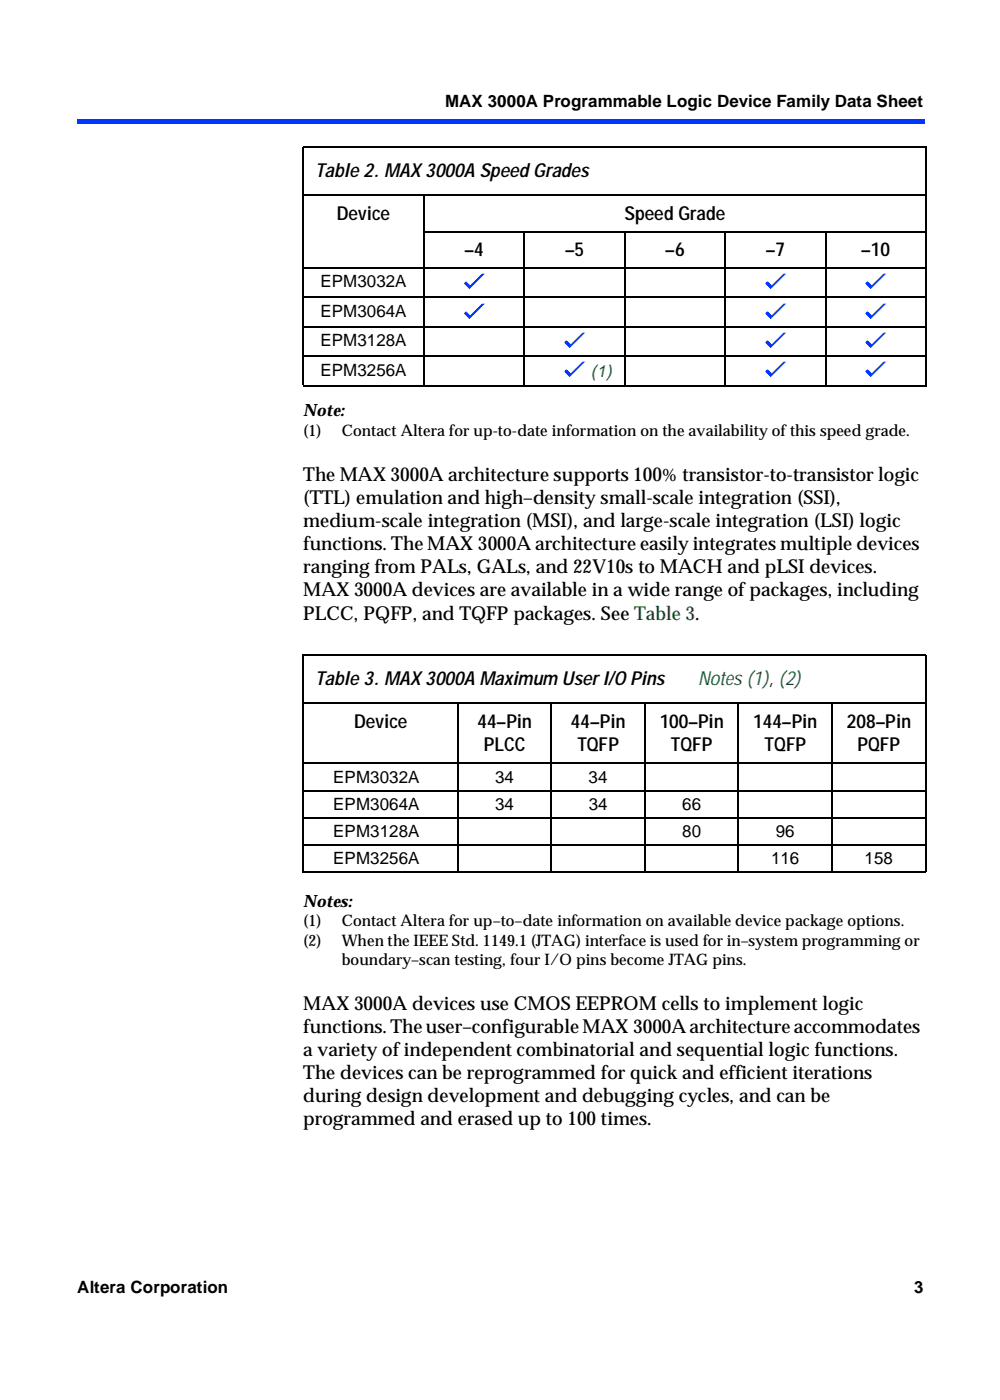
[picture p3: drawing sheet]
<svg xmlns="http://www.w3.org/2000/svg" width="165mm" height="231mm" viewBox="0 0 165 231" stroke-linecap="round" stroke-linejoin="round" font-family="sans-serif">
<defs><g id="words">
<g font-size="3.2">
<text x="52" y="29.2">Table 2. MAX 3000A Speed Grades</text>
<text x="55.6" y="36.3">Device</text>
<text x="103.1" y="36.3">Speed Grade</text>
<text x="76.7" y="42.3">–4</text>
<text x="93.3" y="42.3">–5</text>
<text x="109.8" y="42.3">–6</text>
<text x="126.4" y="42.3">–7</text>
<text x="142.2" y="42.3">–10</text>
<text x="50.1" y="79.4">The MAX3000A architecture supports 100% transistor-to-transistor logic</text>
<text x="50.1" y="83.2">(TTL) emulation and high–density small-scale integration (SSI),</text>
<text x="50.1" y="87">medium-scale integration (MSI), and large-scale integration (LSI) logic</text>
<text x="50.1" y="90.9">functions. The MAX3000A architecture easily integrates multiple devices</text>
<text x="50.1" y="94.7">ranging from PALs, GALs, and 22V10s to MACH and pLSI devices.</text>
<text x="50.1" y="98.5">MAX3000A devices are available in a wide range of packages, including</text>
<text x="50.1" y="102.3">PLCC, PQFP, and TQFP packages. See Table 3.</text>
<text x="52" y="113">Table 3. MAX 3000A Maximum User I/O Pins</text>
<text x="58.5" y="120.2">Device</text>
<text x="78.8" y="120.2">44–Pin</text>
<text x="79.9" y="124">PLCC</text>
<text x="94.3" y="120.2">44–Pin</text>
<text x="95.3" y="124">TQFP</text>
<text x="108.9" y="120.2">100–Pin</text>
<text x="110.8" y="124">TQFP</text>
<text x="124.4" y="120.2">144–Pin</text>
<text x="126.2" y="124">TQFP</text>
<text x="139.8" y="120.2">208–Pin</text>
<text x="141.6" y="124">PQFP</text>
<text x="50.1" y="166.7">MAX3000A devices use CMOS EEPROM cells to implement logic</text>
<text x="50.1" y="170.5">functions. The user–configurable MAX3000A architecture accommodates</text>
<text x="50.1" y="174.3">a variety of independent combinatorial and sequential logic functions.</text>
<text x="50.1" y="178.1">The devices can be reprogrammed for quick and efficient iterations</text>
<text x="50.1" y="182">during design development and debugging cycles, and can be</text>
<text x="50.1" y="185.8">programmed and erased up to 100 times.</text>
</g>
<g font-size="3.2" fill="#0036ff">
<text x="76.4" y="47.7">v</text>
<text x="126.1" y="47.7">v</text>
<text x="142.7" y="47.7">v</text>
<text x="76.4" y="52.6">v</text>
<text x="126.1" y="52.6">v</text>
<text x="142.7" y="52.6">v</text>
<text x="93" y="57.4">v</text>
<text x="126.1" y="57.4">v</text>
<text x="142.7" y="57.4">v</text>
<text x="93" y="62.3">v</text>
<text x="126.1" y="62.3">v</text>
<text x="142.7" y="62.3">v</text>
</g>
<text font-size="3.2" fill="#007e00" x="115.3" y="113">Notes (1), (2)</text>
<g font-size="2.8">
<text x="73.5" y="17.7">MAX 3000A Programmable Logic Device Family Data Sheet</text>
<text x="52.9" y="47.5">EPM3032A</text>
<text x="52.9" y="52.3">EPM3064A</text>
<text x="52.9" y="57.2">EPM3128A</text>
<text x="52.9" y="62">EPM3256A</text>
<text x="50.1" y="68.8">Note:</text>
<text x="55" y="129.2">EPM3032A</text>
<text x="81.7" y="129.2">34</text>
<text x="97.2" y="129.2">34</text>
<text x="55" y="133.7">EPM3064A</text>
<text x="81.7" y="133.7">34</text>
<text x="97.2" y="133.7">34</text>
<text x="112.6" y="133.7">66</text>
<text x="55" y="138.2">EPM3128A</text>
<text x="55" y="142.7">EPM3256A</text>
<text x="112.6" y="138.2">80</text>
<text x="127.3" y="142.7">116</text>
<text x="128.1" y="138.2">96</text>
<text x="142.7" y="142.7">158</text>
<text x="50.1" y="149.7">Notes:</text>
<text x="12.7" y="213.5">Altera Corporation</text>
<text x="150.9" y="213.5">3</text>
</g>
<text font-size="2.8" fill="#007e00" x="97.6" y="62.3">(1)</text>
<g font-size="2.6">
<text x="50.1" y="72">(1)</text>
<text x="56.4" y="72">Contact Altera for up-to-date information on the availability of this speed grade.</text>
<text x="50.1" y="153">(1)</text>
<text x="56.4" y="153">Contact Altera for up–to–date information on available device package options.</text>
<text x="50.1" y="156.1">(2)</text>
<text x="56.4" y="156.1">When the IEEE Std. 1149.1 (JTAG) interface is used for in–system programming or</text>
<text x="56.4" y="159.3">boundary–scan testing, four I/O pins become JTAG pins.</text>
</g>
</g></defs>
<g fill="#0036ff">
<path d="M12.7 19.7h.4v.7h-.4z"/>
<path d="M152.3 19.7h.3v.7h-.3z"/>
<path d="M13.1 19.7h139.2v.7h-139.2z"/>
</g>
<g fill="none" stroke="#000" stroke-width=".17">
<path d="M50 24.3h102.9M50 32.3h102.9M50.1 24.4v39.2M69.9 38.3h83M70 32.2v31.6M86.6 38.2v25.6M103.2 38.2v25.6M119.7 38.2v25.6M136.3 38.2v25.6M152.9 24.4v39.2M50 44.3h102.9M50 49.1h102.9"/>
<path d="M50 54h102.9M50 58.9h102.9M50 63.7h102.9M50 108.1h102.9M50 116.1h102.9M50.1 108.2v35.7M75.6 116v28.1M91 116v28.1M106.5 116v28.1M121.9 116v28.1M137.4 116v28.1M152.8 108.2v35.7"/>
<path d="M50 126h102.9M50 130.5h102.9M50 135h102.9M50 139.5h102.9M50 144h102.9"/>
</g>
<use href="#words"/>
</svg>
